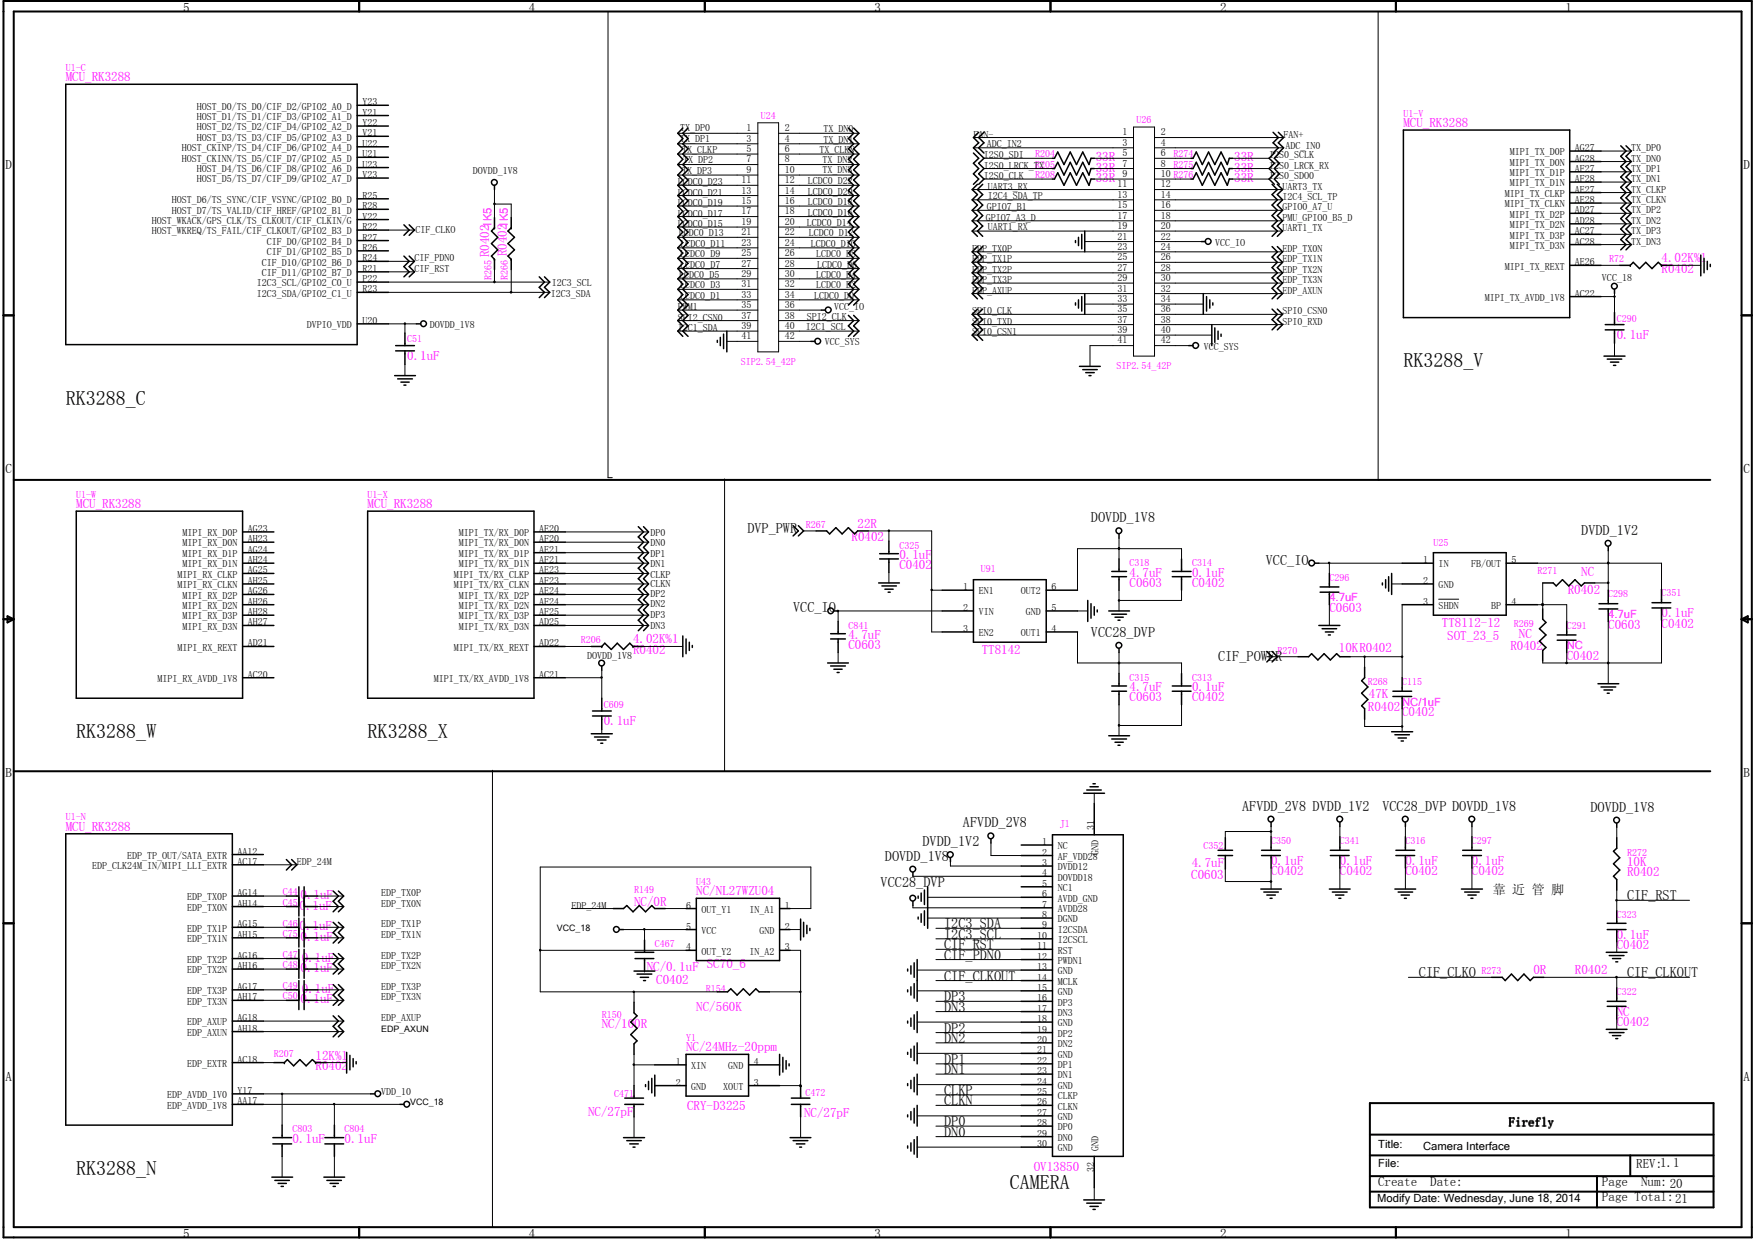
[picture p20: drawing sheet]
<svg xmlns="http://www.w3.org/2000/svg" width="297mm" height="210mm" viewBox="0 0 297 210" stroke-linecap="round" stroke-linejoin="round" font-family="sans-serif">
<defs><g id="words">
<g font-size="3.4">
<text x="237.5" y="62.2">RK3288_V</text>
<text x="11.1" y="68.5">RK3288_C</text>
<text x="12.9" y="124.9">RK3288_W</text>
<text x="62.2" y="124.9">RK3288_X</text>
<text x="12.9" y="198.9">RK3288_N</text>
<text x="170.9" y="201.2">CAMERA</text>
</g>
<g font-size="2.4">
<text x="184.7" y="88.4">DOVDD_1V8</text>
<text x="126.5" y="90.2">DVP_PWR</text>
<text x="214.2" y="95.7">VCC_IO</text>
<text x="267.6" y="90.6">DVDD_1V2</text>
<text x="134.2" y="103.6">VCC_IO</text>
<text x="184.7" y="107.8">VCC28_DVP</text>
<text x="206.2" y="111.9">CIF_POWER</text>
<text x="210.2" y="137.2">AFVDD_2V8 DVDD_1V2</text>
<text x="234" y="137.2">VCC28_DVP DOVDD_1V8</text>
<text x="269.2" y="137.4">DOVDD_1V8</text>
<text x="156.1" y="143.2">DVDD_1V2</text>
<text x="163" y="140">AFVDD_2V8</text>
<text x="149.8" y="145.7">DOVDD_1V8</text>
<text x="149.1" y="150.1">VCC28_DVP</text>
<text x="275.4" y="152.4">CIF_RST</text>
<text x="159.8" y="157.1">I2C3_SDA</text>
<text x="159.8" y="158.9">I2C3_SCL</text>
<text x="159.8" y="160.7">CIF_RST</text>
<text x="159.8" y="166">CIF_CLKOUT</text>
<text x="159.8" y="162.4">CIF_PDN0</text>
<text x="240.2" y="165.4">CIF_CLKO</text>
<text x="275.4" y="165.4">CIF_CLKOUT</text>
<text x="159.8" y="171.2">DN3</text>
<text x="159.8" y="169.5">DP3</text>
<text x="159.8" y="176.5">DN2</text>
<text x="159.8" y="174.8">DP2</text>
<text x="159.8" y="181.8">DN1</text>
<text x="159.8" y="180.1">DP1</text>
<text x="159.8" y="185.3">CLKP</text>
<text x="159.8" y="190.6">DP0</text>
<text x="159.8" y="187.1">CLKN</text>
<text x="159.8" y="192.4">DN0</text>
</g>
<g font-size="2.2">
<text x="31" y="2">5</text>
<text x="89.5" y="2">4</text>
<text x="148" y="2">3</text>
<text x="206.5" y="2">2</text>
<text x="265" y="2">1</text>
<text x=".9" y="28.6">D</text>
<text x="295.1" y="28.6">D</text>
<text x=".9" y="80.1">C</text>
<text x="295.1" y="80.1">C</text>
<text x=".9" y="131.5">B</text>
<text x="295.1" y="131.5">B</text>
<text x="252.6" y="151.3">靠 近 管 脚</text>
<text x=".9" y="182.9">A</text>
<text x="295.1" y="182.9">A</text>
<text x="255.4" y="190.6">Firefly</text>
<text x="276.9" y="197.7">REV:1.1</text>
<text x="233.3" y="200.8">Create</text>
<text x="242.1" y="200.8">Date:</text>
<text x="271.1" y="203.3">Page Total:21</text>
<text x="271.1" y="200.8">Page</text>
<text x="277.7" y="200.8">Num: 20</text>
<text x="31" y="209.5">5</text>
<text x="89.5" y="209.5">4</text>
<text x="148" y="209.5">3</text>
<text x="206.5" y="209.5">2</text>
<text x="265" y="209.5">1</text>
</g>
<g font-size="2.2" fill="#f0f">
<text x="11.1" y="13.8">MCU_RK3288</text>
<text x="237.5" y="21.5">MCU_RK3288</text>
<text x="185.5" y="27.3">33R</text>
<text x="185.5" y="29">33R</text>
<text x="208.9" y="27.3">33R</text>
<text x="208.9" y="29">33R</text>
<text x="185.5" y="30.8">33R</text>
<text x="208.9" y="30.8">33R</text>
<text x="82.8" y="43.5" transform="rotate(-90 82.8 43.5)">R0402</text>
<text x="85.8" y="43.3" transform="rotate(-90 85.8 43.3)">R0402</text>
<text x="281.2" y="46.2">R0402</text>
<text x="281.2" y="44.4">4.02K%1</text>
<text x="273.6" y="57.4">0.1uF</text>
<text x="68.9" y="61">0.1uF</text>
<text x="12.9" y="86">MCU_RK3288</text>
<text x="62.2" y="86">MCU_RK3288</text>
<text x="145.2" y="89.3">22R</text>
<text x="144.1" y="91.6">R0402</text>
<text x="152.2" y="94.6">0.1uF</text>
<text x="152.2" y="96.4">C0402</text>
<text x="191.2" y="99.4">C0603</text>
<text x="191.2" y="97.6">4.7uF</text>
<text x="201.8" y="99.4">C0402</text>
<text x="201.8" y="97.6">0.1uF</text>
<text x="265.3" y="100.6">R0402</text>
<text x="267.6" y="97.5">NC</text>
<text x="225" y="103.6">C0603</text>
<text x="244" y="106.2">TT8112-12</text>
<text x="257.1" y="108">NC</text>
<text x="272.2" y="106.4">C0603</text>
<text x="281.2" y="106.3">C0402</text>
<text x="281.2" y="104.5">0.1uF</text>
<text x="107.1" y="110.7">R0402</text>
<text x="107.1" y="108.9">4.02K%1</text>
<text x="143.6" y="109.9">C0603</text>
<text x="143.6" y="108.2">4.7uF</text>
<text x="166.2" y="110.7">TT8142</text>
<text x="226.6" y="110.4">10KR0402</text>
<text x="244.9" y="108.4">SOT_23_5</text>
<text x="255.6" y="110.1">R0402</text>
<text x="265.2" y="111.7">C0402</text>
<text x="191.2" y="118.7">C0603</text>
<text x="191.2" y="117">4.7uF</text>
<text x="201.8" y="118.7">C0402</text>
<text x="201.8" y="117">0.1uF</text>
<text x="231.7" y="118.2">47K</text>
<text x="102.2" y="122.8">0.1uF</text>
<text x="231.5" y="120.4">R0402</text>
<text x="237.3" y="121.2">C0402</text>
<text x="11.1" y="140.6">MCU_RK3288</text>
<text x="201.6" y="148.7">C0603</text>
<text x="201.7" y="146.7">4.7uF</text>
<text x="215.1" y="148.2">C0402</text>
<text x="215.1" y="146.4">0.1uF</text>
<text x="226.8" y="148.2">C0402</text>
<text x="226.8" y="146.4">0.1uF</text>
<text x="237.9" y="148.2">C0402</text>
<text x="237.9" y="146.4">0.1uF</text>
<text x="249.1" y="148.2">C0402</text>
<text x="249.1" y="146.4">0.1uF</text>
<text x="275.4" y="148.3">R0402</text>
<text x="275.4" y="146.6">10K</text>
<text x="50.7" y="154">0.1uF</text>
<text x="50.9" y="152.2">0.1uF</text>
<text x="107.3" y="153.4">NC/0R</text>
<text x="117.9" y="151.5">NC/NL27WZU04</text>
<text x="50.7" y="157.5">0.1uF</text>
<text x="50.9" y="159.3">0.1uF</text>
<text x="273.6" y="160.7">C0402</text>
<text x="273.6" y="158.9">0.1uF</text>
<text x="50.9" y="164.5">0.1uF</text>
<text x="51.1" y="162.8">0.1uF</text>
<text x="109.5" y="164.3">NC/0.1uF SC70_6</text>
<text x="111.1" y="166.6">C0402</text>
<text x="259.5" y="164.9">0R</text>
<text x="266.6" y="164.9">R0402</text>
<text x="50.9" y="169.8">0.1uF</text>
<text x="51.1" y="168.1">0.1uF</text>
<text x="117.9" y="171.1">NC/560K</text>
<text x="273.6" y="173.7">C0402</text>
<text x="273.6" y="172">NC</text>
<text x="53.4" y="179.4">12K%1</text>
<text x="101.9" y="174.1">NC/100R</text>
<text x="116.1" y="178">NC/24MHz-20ppm</text>
<text x="53.4" y="181.1">R0402</text>
<text x="99.5" y="188.9">NC/27pF</text>
<text x="116.3" y="187.9">CRY-D3225</text>
<text x="136.1" y="189">NC/27pF</text>
<text x="49.5" y="193.5">0.1uF</text>
<text x="58.3" y="193.5">0.1uF</text>
<text x="175" y="198.2">OV13850</text>
</g>
<g font-size="1.9" fill="#f0f">
<text x="83.2" y="38.6" transform="rotate(-90 83.2 38.6)">1K5</text>
<text x="86" y="38.6" transform="rotate(-90 86 38.6)">1K5</text>
<text x="225" y="101.8">4.7uF</text>
<text x="272.2" y="104.6">4.7uF</text>
<text x="265.2" y="109.9">NC</text>
<text x="237.3" y="119.5">NC/1uF</text>
</g>
<g font-size="1.9">
<text x="233.3" y="197.5">File:</text>
<text x="233.3" y="194.4">Title:</text>
<text x="240.9" y="194.7">Camera Interface</text>
<text x="233.1" y="203.5">Modify Date: Wednesday, June 18, 2014</text>
</g>
<g font-size="1.7" fill="#f0f">
<text x="11.1" y="12">U1-C</text>
<text x="128.8" y="20.1">U24</text>
<text x="192.4" y="20.8">U26</text>
<text x="237.5" y="19.7">U1-V</text>
<text x="175.2" y="26.6">R204</text>
<text x="175.2" y="28.4">R205</text>
<text x="198.6" y="26.6">R274</text>
<text x="198.6" y="28.4">R275</text>
<text x="175.2" y="30.1">R208</text>
<text x="83.2" y="47.4" transform="rotate(-90 83.2 47.4)">R265</text>
<text x="86" y="47.4" transform="rotate(-90 86 47.4)">R266</text>
<text x="272.4" y="44.4">R72</text>
<text x="68.9" y="58">C51</text>
<text x="273.6" y="54.4">C290</text>
<text x="125.4" y="61.7">SIP2.54_42P</text>
<text x="189" y="62.4">SIP2.54_42P</text>
<text x="12.9" y="84.2">U1-W</text>
<text x="62.2" y="84.2">U1-X</text>
<text x="136.4" y="89.3">R267</text>
<text x="152.2" y="92.9">C325</text>
<text x="191.2" y="95.8">C318</text>
<text x="201.8" y="95.8">C314</text>
<text x="242.6" y="92.5">U25</text>
<text x="166" y="96.9">U91</text>
<text x="225" y="98.3">C296</text>
<text x="260.2" y="97.2">R271</text>
<text x="272.2" y="101.1">C298</text>
<text x="281.2" y="101">C351</text>
<text x="143.6" y="106.4">C841</text>
<text x="256.2" y="106.1">R269</text>
<text x="265.2" y="106.4">C291</text>
<text x="98.3" y="108.9">R206</text>
<text x="216.2" y="110.7">R270</text>
<text x="102.2" y="119.8">C609</text>
<text x="191.2" y="115.2">C315</text>
<text x="201.8" y="115.2">C313</text>
<text x="231.5" y="115.9">R268</text>
<text x="237.3" y="115.9">C115</text>
<text x="11.1" y="138.9">U1-N</text>
<text x="179.4" y="140">J1</text>
<text x="203.7" y="143.7">C352</text>
<text x="215.1" y="142.9">C350</text>
<text x="226.8" y="142.9">C341</text>
<text x="237.9" y="142.9">C316</text>
<text x="249.1" y="142.9">C297</text>
<text x="117.9" y="149.8">U43</text>
<text x="275.4" y="144.8">R272</text>
<text x="47.9" y="151.6">C44</text>
<text x="47.9" y="153.3">C45</text>
<text x="107.3" y="151.2">R149</text>
<text x="273.6" y="155.4">C323</text>
<text x="47.9" y="156.8">C46</text>
<text x="47.9" y="158.6">C75</text>
<text x="110.8" y="160.3">C467</text>
<text x="47.9" y="162.1">C47</text>
<text x="47.9" y="163.9">C48</text>
<text x="47.9" y="167.4">C49</text>
<text x="119.5" y="167.9">R154</text>
<text x="250.7" y="164.9">R273</text>
<text x="47.9" y="169.2">C50</text>
<text x="101.9" y="172.3">R150</text>
<text x="273.6" y="168.4">C322</text>
<text x="46.4" y="179">R207</text>
<text x="116.1" y="176.2">Y1</text>
<text x="104" y="185.7">C471</text>
<text x="136.4" y="185.6">C472</text>
<text x="49.5" y="191.7">C803</text>
<text x="58.3" y="191.7">C804</text>
</g>
<g font-size="1.7">
<text x="61.3" y="17.8">Y23</text>
<text x="33.3" y="20.3">HOST_D1/TS_D1/CIF_D3/GPIO2_A1_D</text>
<text x="33.3" y="22.1">HOST_D2/TS_D2/CIF_D4/GPIO2_A2_D</text>
<text x="33.3" y="23.8">HOST_D3/TS_D3/CIF_D5/GPIO2_A3_D</text>
<text x="33.3" y="18.5">HOST_D0/TS_D0/CIF_D2/GPIO2_A0_D</text>
<text x="61.3" y="19.6">Y21</text>
<text x="61.3" y="21.3">Y22</text>
<text x="61.3" y="23.1">V21</text>
<text x="115.1" y="22.2">TX_DP0</text>
<text x="115.1" y="24">TX_DP1</text>
<text x="126.4" y="22.2">1</text>
<text x="126.4" y="24">3</text>
<text x="132.8" y="22.2">2</text>
<text x="132.8" y="24">4</text>
<text x="139.4" y="22.4">TX_DN0</text>
<text x="164.8" y="23.3">FAN-</text>
<text x="190" y="22.9">1</text>
<text x="196.5" y="22.9">2</text>
<text x="217.3" y="23.3">FAN+</text>
<text x="30.8" y="25.6">HOST_CKINP/TS_D4/CIF_D6/GPIO2_A4_D</text>
<text x="30.8" y="27.3">HOST_CKINN/TS_D5/CIF_D7/GPIO2_A5_D</text>
<text x="33.3" y="29.1">HOST_D4/TS_D6/CIF_D8/GPIO2_A6_D</text>
<text x="61.3" y="24.8">U22</text>
<text x="61.3" y="26.6">U21</text>
<text x="61.3" y="28.4">U23</text>
<text x="80" y="29.4">DOVDD_1V8</text>
<text x="115.4" y="29.4">TX_DP3</text>
<text x="115.5" y="25.9">TX_CLKP</text>
<text x="115.6" y="27.6">TX_DP2</text>
<text x="126.4" y="25.7">5</text>
<text x="126.4" y="27.5">7</text>
<text x="126.4" y="29.3">9</text>
<text x="132.8" y="25.7">6</text>
<text x="132.8" y="27.5">8</text>
<text x="132.8" y="29.3">10</text>
<text x="138.7" y="25.9">TX_CLKN</text>
<text x="139.2" y="27.6">TX_DN2</text>
<text x="139.2" y="29.3">TX_DN3</text>
<text x="139.4" y="24.2">TX_DN1</text>
<text x="166.5" y="28.5">I2S0_LRCK_TX</text>
<text x="166.5" y="26.8">I2S0_SDI</text>
<text x="167" y="24.8">ADC_IN2</text>
<text x="190" y="24.7">3</text>
<text x="190" y="26.5">5</text>
<text x="190" y="28.2">7</text>
<text x="190" y="30">9</text>
<text x="196.5" y="24.7">4</text>
<text x="196.5" y="26.5">6</text>
<text x="196.5" y="28.2">8</text>
<text x="196.5" y="30">10 R276</text>
<text x="214.8" y="28.5">I2S0_LRCK_RX</text>
<text x="214.8" y="26.8">I2S0_SCLK</text>
<text x="217.6" y="25.2">ADC_IN0</text>
<text x="255.5" y="28.1">MIPI_TX_D0N</text>
<text x="255.5" y="26.3">MIPI_TX_D0P</text>
<text x="255.5" y="29.8">MIPI_TX_D1P</text>
<text x="266.6" y="27.3">AG28</text>
<text x="266.6" y="25.6">AG27</text>
<text x="266.6" y="29.1">AF27</text>
<text x="276.1" y="25.6">TX_DP0</text>
<text x="276.1" y="27.3">TX_DN0</text>
<text x="276.1" y="29.1">TX_DP1</text>
<text x="29.1" y="34.4">HOST_D6/TS_SYNC/CIF_VSYNC/GPIO2_B0_D</text>
<text x="33.3" y="30.9">HOST_D5/TS_D7/CIF_D9/GPIO2_A7_D</text>
<text x="61.3" y="30.1">V23</text>
<text x="61.3" y="33.7">R25</text>
<text x="61.3" y="35.4">R28</text>
<text x="114.7" y="34.9">LCDC0_D19</text>
<text x="114.7" y="33.1">LCDC0_D21</text>
<text x="114.7" y="31.4">LCDC0_D23</text>
<text x="125.5" y="31">11</text>
<text x="125.5" y="32.8">13</text>
<text x="125.5" y="34.5">15</text>
<text x="132.8" y="31">12</text>
<text x="132.8" y="32.8">14</text>
<text x="132.8" y="34.5">16</text>
<text x="136.7" y="34.7">LCDC0_D18</text>
<text x="136.7" y="32.9">LCDC0_D20</text>
<text x="136.7" y="31.2">LCDC0_D22</text>
<text x="166.5" y="30.3">I2S0_CLK</text>
<text x="167" y="35.6">GPIO7_B1</text>
<text x="167.2" y="32.1">UART3_RX</text>
<text x="167.2" y="33.7">I2C4_SDA_TP</text>
<text x="189.1" y="31.7">11</text>
<text x="189.1" y="33.5">13</text>
<text x="189.1" y="35.3">15</text>
<text x="196.5" y="31.7">12</text>
<text x="196.5" y="33.5">14</text>
<text x="196.5" y="35.3">16</text>
<text x="214.8" y="30.3">I2S0_SDO0</text>
<text x="217.1" y="32.1">UART3_TX</text>
<text x="217.1" y="33.8">I2C4_SCL_TP</text>
<text x="217.1" y="35.6">GPIO0_A7_U</text>
<text x="254.7" y="35.1">MIPI_TX_CLKN</text>
<text x="254.7" y="33.3">MIPI_TX_CLKP</text>
<text x="255.5" y="31.5">MIPI_TX_D1N</text>
<text x="266.6" y="30.8">AF28</text>
<text x="266.6" y="34.4">AE28</text>
<text x="266.6" y="32.6">AE27</text>
<text x="276.1" y="30.8">TX_DN1</text>
<text x="276.1" y="32.6">TX_CLKP</text>
<text x="276.1" y="34.4">TX_CLKN</text>
<text x="25.7" y="39.7">HOST_WKREQ/TS_FAIL/CIF_CLKOUT/GPIO2_B3_D</text>
<text x="25.7" y="37.9">HOST_WKACK/GPS_CLK/TS_CLKOUT/CIF_CLKIN/G</text>
<text x="29.1" y="36.2">HOST_D7/TS_VALID/CIF_HREF/GPIO2_B1_D</text>
<text x="45.2" y="41.4">CIF_D0/GPIO2_B4_D</text>
<text x="61.3" y="38.9">R22</text>
<text x="61.3" y="37.2">V22</text>
<text x="61.3" y="40.7">R27</text>
<text x="70.3" y="39.5">CIF_CLKO</text>
<text x="114.7" y="38.4">LCDC0_D15</text>
<text x="114.7" y="36.7">LCDC0_D17</text>
<text x="114.9" y="40">LCDC0_D13</text>
<text x="115.2" y="41.7">LCDC0_D11</text>
<text x="125.5" y="36.3">17</text>
<text x="125.5" y="38.1">19</text>
<text x="125.5" y="39.8">21</text>
<text x="125.5" y="41.6">23</text>
<text x="132.8" y="36.3">18</text>
<text x="132.8" y="38.1">20</text>
<text x="132.8" y="39.8">22</text>
<text x="132.8" y="41.6">24</text>
<text x="136.6" y="38.3">LCDC0_D14</text>
<text x="136.7" y="36.5">LCDC0_D16</text>
<text x="136.9" y="40">LCDC0_D12</text>
<text x="137.2" y="41.7">LCDC0_D10</text>
<text x="166.9" y="37.4">GPIO7_A3_D</text>
<text x="167.2" y="38.9">UART1_RX</text>
<text x="189.1" y="37">17</text>
<text x="189.1" y="38.8">19</text>
<text x="189.1" y="40.6">21</text>
<text x="196.5" y="37">18</text>
<text x="196.5" y="38.8">20</text>
<text x="196.5" y="40.6">22</text>
<text x="205.7" y="41.6">VCC_IO</text>
<text x="217.1" y="37.4">PMU_GPIO0_B5_D</text>
<text x="217.1" y="39.1">UART1_TX</text>
<text x="255.5" y="38.6">MIPI_TX_D2N</text>
<text x="255.5" y="36.8">MIPI_TX_D2P</text>
<text x="255.5" y="40.4">MIPI_TX_D3P</text>
<text x="266.6" y="37.9">AD28</text>
<text x="266.6" y="36.1">AD27</text>
<text x="266.6" y="41.4">AC28</text>
<text x="266.6" y="39.7">AC27</text>
<text x="276.1" y="36.1">TX_DP2</text>
<text x="276.1" y="37.9">TX_DN2</text>
<text x="276.1" y="39.7">TX_DP3</text>
<text x="276.1" y="41.4">TX_DN3</text>
<text x="44.3" y="46.7">CIF_D11/GPIO2_B7_D</text>
<text x="44.3" y="45">CIF_D10/GPIO2_B6_D</text>
<text x="45.2" y="43.2">CIF_D1/GPIO2_B5_D</text>
<text x="61.3" y="42.5">R26</text>
<text x="61.3" y="47.8">P22</text>
<text x="61.3" y="46">R21</text>
<text x="61.3" y="44.2">R24</text>
<text x="70.1" y="46">CIF_RST</text>
<text x="70.1" y="44.2">CIF_PDN0</text>
<text x="115" y="47">LCDC0_D5</text>
<text x="115.1" y="45.3">LCDC0_D7</text>
<text x="115.1" y="43.5">LCDC0_D9</text>
<text x="125.5" y="43.3">25</text>
<text x="125.5" y="45.1">27</text>
<text x="125.5" y="46.9">29</text>
<text x="132.8" y="43.3">26</text>
<text x="132.8" y="45.1">28</text>
<text x="132.8" y="46.9">30</text>
<text x="138.1" y="47">LCDC0_D4</text>
<text x="138.1" y="43.5">LCDC0_D8</text>
<text x="138.3" y="45.3">LCDC0_D6</text>
<text x="164.5" y="42.6">EDP_TX0P</text>
<text x="164.5" y="44.4">EDP_TX1P</text>
<text x="164.5" y="46.2">EDP_TX2P</text>
<text x="164.5" y="47.9">EDP_TX3P</text>
<text x="189.1" y="42.3">23</text>
<text x="189.1" y="44">25</text>
<text x="189.1" y="45.8">27</text>
<text x="189.1" y="47.6">29</text>
<text x="196.5" y="42.3">24</text>
<text x="196.5" y="44">26</text>
<text x="196.5" y="45.8">28</text>
<text x="196.5" y="47.6">30</text>
<text x="217.1" y="42.6">EDP_TX0N</text>
<text x="217.1" y="44.4">EDP_TX1N</text>
<text x="217.1" y="46.2">EDP_TX2N</text>
<text x="217.1" y="47.9">EDP_TX3N</text>
<text x="254.7" y="45.6">MIPI_TX_REXT</text>
<text x="255.5" y="42.1">MIPI_TX_D3N</text>
<text x="266.6" y="44.9">AE26</text>
<text x="271.1" y="47.6">VCC_18</text>
<text x="43.5" y="50.2">I2C3_SDA/GPIO2_C1_U</text>
<text x="43.5" y="48.5">I2C3_SCL/GPIO2_C0_U</text>
<text x="61.3" y="49.5">R23</text>
<text x="93.2" y="50.2">I2C3_SDA</text>
<text x="93.4" y="48.5">I2C3_SCL</text>
<text x="114.7" y="52.5">PWM1</text>
<text x="115.1" y="48.8">LCDC0_D3</text>
<text x="115.1" y="50.6">LCDC0_D1</text>
<text x="125.5" y="48.6">31</text>
<text x="125.5" y="50.4">33</text>
<text x="125.5" y="52.2">35</text>
<text x="125.5" y="53.9">37</text>
<text x="132.8" y="48.6">32</text>
<text x="132.8" y="50.4">34</text>
<text x="132.8" y="52.2">36</text>
<text x="132.8" y="53.9">38</text>
<text x="137.8" y="50.6">LCDC0_D0</text>
<text x="138.1" y="48.8">LCDC0_D2</text>
<text x="141.2" y="52.5">VCC_IO</text>
<text x="164.5" y="49.7">EDP_AXUP</text>
<text x="164.5" y="53.2">SPI0_CLK</text>
<text x="189.1" y="49.4">31</text>
<text x="189.1" y="51.1">33</text>
<text x="189.1" y="52.9">35</text>
<text x="196.5" y="49.4">32</text>
<text x="196.5" y="51.1">34</text>
<text x="196.5" y="52.9">36</text>
<text x="217.1" y="49.7">EDP_AXUN</text>
<text x="217.1" y="53.2">SPI0_CSN0</text>
<text x="251.3" y="50.9">MIPI_TX_AVDD_1V8</text>
<text x="266.6" y="50.2">AC22</text>
<text x="51.9" y="55.5">DVPIO_VDD</text>
<text x="61.3" y="54.8">U20</text>
<text x="72.7" y="55.5">DOVDD_1V8</text>
<text x="114.7" y="54.3">SPI2_CSN0</text>
<text x="114.7" y="56">I2C1_SDA</text>
<text x="125.5" y="55.7">39</text>
<text x="125.5" y="57.4">41</text>
<text x="132.8" y="55.7">40</text>
<text x="132.8" y="57.4">42</text>
<text x="136.4" y="55.8">I2C1_SCL</text>
<text x="136.6" y="54.1">SPI2_CLK</text>
<text x="139.6" y="58.3">VCC_SYS</text>
<text x="164.5" y="54.9">SPI0_TXD</text>
<text x="164.5" y="56.7">SPI0_CSN1</text>
<text x="189.1" y="54.7">37</text>
<text x="189.1" y="56.4">39</text>
<text x="189.1" y="58.1">41</text>
<text x="196.5" y="54.7">38</text>
<text x="196.5" y="56.4">40</text>
<text x="196.5" y="58.1">42</text>
<text x="203.7" y="59.2">VCC_SYS</text>
<text x="217.1" y="54.9">SPI0_RXD</text>
<text x="30.9" y="92.5">MIPI_RX_D0N</text>
<text x="30.9" y="90.8">MIPI_RX_D0P</text>
<text x="30.9" y="94.3">MIPI_RX_D1P</text>
<text x="41.9" y="91.8">AH23</text>
<text x="41.9" y="90">AG23</text>
<text x="41.9" y="95.3">AH24</text>
<text x="41.9" y="93.6">AG24</text>
<text x="77.7" y="92.5">MIPI_TX/RX_D0N</text>
<text x="77.7" y="90.8">MIPI_TX/RX_D0P</text>
<text x="77.7" y="94.3">MIPI_TX/RX_D1P</text>
<text x="91.3" y="91.8">AF20</text>
<text x="91.3" y="90">AE20</text>
<text x="91.3" y="95.3">AF21</text>
<text x="91.3" y="93.6">AE21</text>
<text x="110.1" y="90.7">DP0</text>
<text x="110.1" y="92.5">DN0</text>
<text x="110.1" y="94.3">DP1</text>
<text x="240.9" y="95.3">1</text>
<text x="255.8" y="95.3">5</text>
<text x="30.1" y="99.6">MIPI_RX_CLKN</text>
<text x="30.1" y="97.8">MIPI_RX_CLKP</text>
<text x="30.9" y="96.1">MIPI_RX_D1N</text>
<text x="30.9" y="101.3">MIPI_RX_D2P</text>
<text x="41.9" y="98.8">AH25</text>
<text x="41.9" y="97.1">AG25</text>
<text x="41.9" y="100.6">AG26</text>
<text x="76.8" y="99.6">MIPI_TX/RX_CLKN</text>
<text x="76.8" y="97.8">MIPI_TX/RX_CLKP</text>
<text x="77.7" y="96.1">MIPI_TX/RX_D1N</text>
<text x="77.7" y="101.3">MIPI_TX/RX_D2P</text>
<text x="91.3" y="98.8">AF23</text>
<text x="91.3" y="97.1">AE23</text>
<text x="91.3" y="100.6">AE24</text>
<text x="110.1" y="96.1">DN1</text>
<text x="110.1" y="97.8">CLKP</text>
<text x="110.1" y="99.4">CLKN</text>
<text x="110.1" y="101.1">DP2</text>
<text x="163" y="99.9">1</text>
<text x="165.6" y="100.6">EN1</text>
<text x="172.8" y="100.6">OUT2</text>
<text x="178" y="99.9">6</text>
<text x="240.9" y="98.8">2</text>
<text x="243.5" y="96.1">IN</text>
<text x="243.5" y="99.6">GND</text>
<text x="249" y="96.1">FB/OUT</text>
<text x="30.9" y="103.1">MIPI_RX_D2N</text>
<text x="30.9" y="106.6">MIPI_RX_D3N</text>
<text x="30.9" y="104.9">MIPI_RX_D3P</text>
<text x="41.9" y="102.4">AH26</text>
<text x="41.9" y="105.9">AH27</text>
<text x="41.9" y="104.1">AH28</text>
<text x="77.7" y="103.1">MIPI_TX/RX_D2N</text>
<text x="77.7" y="106.6">MIPI_TX/RX_D3N</text>
<text x="77.7" y="104.9">MIPI_TX/RX_D3P</text>
<text x="91.3" y="102.4">AF24</text>
<text x="91.3" y="105.9">AD25</text>
<text x="91.3" y="104.1">AF25</text>
<text x="110.1" y="102.7">DN2</text>
<text x="110.1" y="104.6">DP3</text>
<text x="110.1" y="106.4">DN3</text>
<text x="163" y="103.4">2</text>
<text x="163" y="107">3</text>
<text x="165.6" y="104.1">VIN</text>
<text x="165.6" y="107.7">EN2</text>
<text x="172.8" y="107.7">OUT1</text>
<text x="173.6" y="104.1">GND</text>
<text x="178" y="107">4</text>
<text x="178" y="103.4">5</text>
<text x="240.9" y="102.4">3</text>
<text x="243.5" y="103.1">SHDN</text>
<text x="252.4" y="103.1">BP</text>
<text x="255.8" y="102.4">4</text>
<text x="30.1" y="110.2">MIPI_RX_REXT</text>
<text x="41.9" y="109.4">AD21</text>
<text x="76.8" y="110.2">MIPI_TX/RX_REXT</text>
<text x="91.3" y="109.4">AD22</text>
<text x="99.4" y="111.5">DOVDD_1V8</text>
<text x="26.7" y="115.4">MIPI_RX_AVDD_1V8</text>
<text x="41.9" y="114.7">AC20</text>
<text x="73.4" y="115.4">MIPI_TX/RX_AVDD_1V8</text>
<text x="91.3" y="114.7">AC21</text>
<text x="176.4" y="143">1</text>
<text x="179" y="143.8">NC</text>
<text x="185.2" y="140.4" transform="rotate(-90 185.2 140.4)">31</text>
<text x="15.6" y="147.1">EDP_CLK24M_IN/MIPI_LLI_EXTR</text>
<text x="21.5" y="145.4">EDP_TP_OUT/SATA_EXTR</text>
<text x="40.2" y="144.7">AA12</text>
<text x="40.2" y="146.4">AC17</text>
<text x="50.2" y="146.4">EDP_24M</text>
<text x="176.4" y="144.8">2</text>
<text x="176.4" y="146.6">3</text>
<text x="176.4" y="148.3">4</text>
<text x="179" y="145.5">AF_VDD28</text>
<text x="179" y="147.3">DVDD12</text>
<text x="179" y="149.1">DOVDD18</text>
<text x="185.9" y="144.7" transform="rotate(-90 185.9 144.7)">GND</text>
<text x="31.7" y="154.2">EDP_TX0N</text>
<text x="31.7" y="152.4">EDP_TX0P</text>
<text x="40.2" y="153.5">AH14</text>
<text x="40.2" y="151.7">AG14</text>
<text x="64.5" y="151.7">EDP_TX0P</text>
<text x="64.5" y="153.5">EDP_TX0N</text>
<text x="96.7" y="153.8">EDP_24M</text>
<text x="116.2" y="153.8">6</text>
<text x="118.7" y="154.5">OUT_Y1</text>
<text x="126.9" y="154.5">IN_A1</text>
<text x="132.8" y="153.8">1</text>
<text x="176.4" y="150.1">5</text>
<text x="176.4" y="151.9">6</text>
<text x="176.4" y="153.7">7</text>
<text x="176.4" y="155.4">8</text>
<text x="179" y="150.8">NC1</text>
<text x="179" y="152.6">AVDD_GND</text>
<text x="179" y="154.4">AVDD28</text>
<text x="31.7" y="159.5">EDP_TX1N</text>
<text x="31.7" y="157.7">EDP_TX1P</text>
<text x="40.2" y="158.7">AH15</text>
<text x="40.2" y="157">AG15</text>
<text x="64.5" y="157">EDP_TX1P</text>
<text x="64.5" y="158.7">EDP_TX1N</text>
<text x="116.2" y="160.9">4</text>
<text x="116.2" y="157.4">5</text>
<text x="118.7" y="161.6">OUT_Y2</text>
<text x="118.7" y="158.1">VCC</text>
<text x="126.9" y="161.6">IN_A2</text>
<text x="128.6" y="158.1">GND</text>
<text x="132.8" y="160.9">3</text>
<text x="132.8" y="157.4">2</text>
<text x="175.6" y="158.9">10</text>
<text x="175.6" y="160.7">11</text>
<text x="176.4" y="157.1">9</text>
<text x="179" y="156.1">DGND</text>
<text x="179" y="157.9">I2CSDA</text>
<text x="179" y="159.6">I2CSCL</text>
<text x="179" y="161.4">RST</text>
<text x="31.7" y="164.8">EDP_TX2N</text>
<text x="31.7" y="163">EDP_TX2P</text>
<text x="40.2" y="167.6">AG17</text>
<text x="40.2" y="164">AH16</text>
<text x="40.2" y="162.3">AG16</text>
<text x="64.5" y="162.3">EDP_TX2P</text>
<text x="64.5" y="164">EDP_TX2N</text>
<text x="64.5" y="167.6">EDP_TX3P</text>
<text x="175.6" y="162.4">12</text>
<text x="175.6" y="164.2">13</text>
<text x="175.6" y="166">14</text>
<text x="175.6" y="167.7">15</text>
<text x="179" y="163.2">PWDN1</text>
<text x="179" y="164.9">GND</text>
<text x="179" y="166.7">MCLK</text>
<text x="31.7" y="173.6">EDP_AXUP</text>
<text x="31.7" y="170.1">EDP_TX3N</text>
<text x="31.7" y="168.3">EDP_TX3P</text>
<text x="40.2" y="172.8">AG18</text>
<text x="40.2" y="169.3">AH17</text>
<text x="64.5" y="169.3">EDP_TX3N</text>
<text x="64.5" y="172.8">EDP_AXUP</text>
<text x="175.6" y="169.5">16</text>
<text x="175.6" y="171.2">17</text>
<text x="175.6" y="173">18</text>
<text x="179" y="168.4">GND</text>
<text x="179" y="170.2">DP3</text>
<text x="179" y="172">DN3</text>
<text x="179" y="173.7">GND</text>
<text x="31.7" y="175.3">EDP_AXUN</text>
<text x="40.2" y="174.6">AH18</text>
<text x="40.2" y="179.9">AC18</text>
<text x="175.6" y="174.8">19</text>
<text x="175.6" y="176.5">20</text>
<text x="175.6" y="178.3">21</text>
<text x="179" y="175.5">DP2</text>
<text x="179" y="177.2">DN2</text>
<text x="179" y="179">GND</text>
<text x="28.3" y="185.9">EDP_AVDD_1V0</text>
<text x="31.7" y="180.6">EDP_EXTR</text>
<text x="40.2" y="185.2">Y17</text>
<text x="64.5" y="185.3">VDD_10</text>
<text x="114.4" y="180.3">1</text>
<text x="114.4" y="183.8">2</text>
<text x="117" y="181">XIN</text>
<text x="117" y="184.5">GND</text>
<text x="122.4" y="184.5">XOUT</text>
<text x="123.3" y="181">GND</text>
<text x="127.6" y="183.8">3</text>
<text x="127.6" y="180.3">4</text>
<text x="175.6" y="180.1">22</text>
<text x="175.6" y="181.8">23</text>
<text x="175.6" y="183.6">24</text>
<text x="175.6" y="185.3">25</text>
<text x="179" y="180.8">DP1</text>
<text x="179" y="182.5">DN1</text>
<text x="179" y="184.3">GND</text>
<text x="28.3" y="187.7">EDP_AVDD_1V8</text>
<text x="40.2" y="186.9">AA17</text>
<text x="175.6" y="187.1">26</text>
<text x="175.6" y="188.9">27</text>
<text x="175.6" y="190.6">28</text>
<text x="179" y="186.1">CLKP</text>
<text x="179" y="187.8">CLKN</text>
<text x="179" y="189.6">GND</text>
<text x="179" y="191.3">DP0</text>
<text x="175.6" y="192.4">29</text>
<text x="175.6" y="194.2">30</text>
<text x="179" y="193.1">DN0</text>
<text x="179" y="194.9">GND</text>
<text x="185.9" y="194.9" transform="rotate(-90 185.9 194.9)">GND</text>
<text x="185.2" y="198.3" transform="rotate(-90 185.2 198.3)">32</text>
</g>
<g font-size="1.5">
<text x="94.3" y="157.5">VCC_18</text>
<text x="64.5" y="174.6">EDP_AXUN</text>
<text x="69.4" y="187.1">VCC_18</text>
</g>
</g></defs>
<g fill="none" stroke="#000" stroke-width=".34">
<path d="M.6 .2h295.9v209.3h-295.9zM2.3 1.9h292.5v205.8h-292.5zM60.8 .2v1.7M119.3 .2v1.7M177.8 .2v1.7M236.3 .2v1.7M.6 53.4h1.7M294.8 53.4h1.7M2.3 81.2h287.2M.6 104.8h1.7M1.3 104.3l1 .5-1 .6zM294.8 104.8h1.7"/>
<path d="M294.8 104.8l1-.5v1.1zM2.3 130.6h287.2M.6 156.3h1.7M294.8 156.3h1.7M231.9 192.1h58.1M231.9 186.7h58.1v17.7h-58.1zM231.9 195.6h58.1M231.9 199.1h58.1M270.3 199.1v5.3M275.9 195.6v3.5M60.8 207.7v1.8M119.3 207.7v1.8"/>
<path d="M177.8 207.7v1.8M231.9 201.7h58.1M236.3 207.7v1.8"/>
</g>
<g fill="none" stroke="#000" stroke-width=".17">
<path d="M102.9 1.9v79h.7M233.3 1.9v79.3h.2M65.7 38.9h4.4M83.6 34.4l.2 .1-.1 .2zM83.7 32.1v4.7M83.7 34.5h2.8v2.3M114.7 22.6h13.6M114.7 24.3h13.6M114.7 26.1h13.6M114.7 27.9h13.6M114.7 29.6h13.6M114.7 31.4h13.6"/>
<path d="M114.7 33.1h13.6M114.7 34.9h13.6M114.7 36.7h13.6M114.7 38.4h13.6M128.3 20.8h3.5v38.8h-3.5zM131.8 22.6h13.6M131.8 24.3h13.6M131.8 26.1h13.6M131.8 27.9h13.6M131.8 29.6h13.6M131.8 31.4h13.6M131.8 33.1h13.6"/>
<path d="M131.8 34.9h13.6M131.8 36.7h13.6M131.8 38.4h13.6M164.5 32.1h27.4M164.5 33.8h27.4M164.5 35.6h27.4M164.5 37.4h27.4M164.5 39.1h27.4M164.8 23.3h27.1M164.8 25h27.1M166.5 26.8h11.6M166.5 28.5h11.6"/>
<path d="M166.5 30.3h11.6M185.2 26.8h6.7M185.2 28.5h6.7M185.2 30.3h6.7M191.9 21.5h3.5v38.8h-3.5zM195.4 23.3h21.9M195.4 25h21.9M195.4 26.8h6.2M195.4 28.5h6.2M195.4 30.3h6.2M195.4 32.1h21.7M195.4 33.8h21.7"/>
<path d="M195.4 35.6h21.7M195.4 37.4h21.7M195.4 39.1h21.7M208.6 26.8h6.2M208.6 28.5h6.2M208.6 30.3h6.2M271 25.6h5.1M271 27.3h5.1M271 29.1h5.1M271 30.8h5.1M271 32.6h5.1M271 34.4h5.1"/>
<path d="M271 36.1h5.1M271 37.9h5.1M271 39.7h5.1M65.7 47.8h27.3M65.7 49.5h27.3M65.7 46h4.4M65.7 44.2h4.4M65.7 54.8h4.8M68.4 54.7h.2v.2h-.2zM68.5 54.8v1.6M83.6 47.6l.2 .1-.1 .2zM83.7 45.6v2.2"/>
<path d="M86.4 49.4l.3 .1-.2 .1zM86.5 45.6v3.9M114.7 40.2h13.6M114.7 42h13.6M114.7 43.7h13.6M114.7 45.5h13.6M114.7 47.2h13.6M114.7 49h13.6M114.7 50.8h13.6M114.7 52.5h13.6M114.7 54.3h13.6M114.7 56h13.6"/>
<path d="M123 57.8h5.3M131.8 40.2h13.6M131.8 42h13.6M131.8 43.7h13.6M131.8 45.5h13.6M131.8 47.2h13.6M131.8 49h13.6M131.8 50.8h13.6M131.8 52.5h7.2M131.8 54.3h13.6M131.8 56h13.6M131.8 57.8h5.4"/>
<path d="M164.5 42.6h27.4M164.5 44.4h27.4M164.5 46.2h27.4M164.5 47.9h27.4M164.5 49.7h27.4M164.5 53.2h27.4M164.5 54.9h27.4M164.5 56.7h27.4M183.6 40.9h8.3M183.6 51.5h8.3M191.9 58.5h-7.4v3.5M195.4 40.9h7.9"/>
<path d="M195.4 42.6h21.7M195.4 44.4h21.7M195.4 46.2h21.7M195.4 47.9h21.7M195.4 49.7h21.7M195.4 51.5h8.3M195.4 53.2h21.7M195.4 54.9h21.7M195.4 56.7h9.7M195.4 58.5h5.8M271 44.9h3.1M271 50.2h2.3"/>
<path d="M271 41.4h5.1M273.2 50.1h.1v.2h-.1zM273.3 49.7v3.2M273.3 58.1v2.2M283 44.9h4.9M68.5 61.7v1.9M95.7 90h14.1M95.7 91.8h14.1M95.7 93.6h14.1M95.7 95.3h14.1M95.7 97.1h14.1M95.7 98.8h14.1"/>
<path d="M122.6 81.1v49.5M136 89.9h2.1M146.9 89.9h10.8v17.1h1.8M150.4 89.7h.1v.2h-.1zM150.4 89.9v1.7M150.4 96.9v1.8M157.6 99.8h.2v.1h-.2zM157.7 99.9h1.8M189.3 92.7h.2v.2h-.2zM189.4 92.9h.1M189.4 91.1v3.5M189.4 99.9v3.5"/>
<path d="M200 94.6v-1.7h-17.6v7M200 99.9v1.7h-10.6M223.2 95.3h14.1M224.9 95.2h.1v.2h-.1zM225 95.3v1.8M235.5 98.8h1.8M260.2 95.3h21v4.4M261.1 98.7v4.4M269.9 98.7h2.3M272.1 98.5l.2 .1-.1 .2zM272.1 95.2h.2v.2h-.2zM272.2 95.3h.1"/>
<path d="M272.2 93.2v6.7M95.7 109.4h4.4M95.7 100.6h14.1M95.7 102.4h14.1M95.7 104.1h14.1M95.7 105.9h14.1M95.7 114.7h6.2M101.7 114.6h.2v.2h-.2zM101.9 113.5v4.7M108.9 109.4h6.7M141.7 103.3h.2v.2h-.2zM141.9 103.4h.1"/>
<path d="M141.9 103.4v1.8M141.9 110.4v1.8M141.9 103.4h17.6M182.4 103.4h1.7M182.4 107v5.2h17.6v1.8M189.3 101.5h.2v.2h-.2zM189.3 112.1h.2v.2h-.2zM189.4 112.2h.1M189.4 110.4v3.6M189.4 119.3v5.2M200 119.3v3.5h-10.6M214.4 111.2h5.3"/>
<path d="M225 102.4v3.5M228.5 111.2h8.8M230.9 111.1h.1v.1h-.1zM231 111.2v1.7M237.2 111.1h.2v.1h-.2zM237.3 102.4v12.3M237.3 120v3.9M243.5 101.4h3.4M260.2 102.4h5v2.8M261 102.2h.2v.2h-.2zM261.1 102.4h.1M265 112.1l.3 .1-.2 .2z"/>
<path d="M265.2 110.4v1.8M272.1 112.1h.2v.2h-.2zM272.2 112.2h.1M272.2 105.2v10.5M281.2 105v7.2h-20.1v-.3M83.4 130.4v77.3h.1M101.9 123.5v.7M185.2 134.3v1.7M189.3 122.7l.2 .1-.1 .1zM215.1 139.9v1.7M226.8 139.9v1.7M231 121.8v1.2h6.3"/>
<path d="M237.2 122.9h.2v.2h-.2zM237.9 139.9v1.7M249.1 139.9v1.7M44.6 146.4h5.6M44.6 151.7h3.9M44.6 153.5h3.9M44.6 157h3.9M44.6 158.7h3.9M53.8 151.7h4.4M53.8 153.5h4.4M53.8 157h4.4M53.8 158.7h4.4"/>
<path d="M96.7 153.8h7.1M105.5 157.4h10.6M109 157.2h.1v.2h-.1zM109.1 157.4v1.7M112.6 153.8h3.5M133.7 157.4h1.8M133.7 153.8h3.5v-7h-45.8v21.1h30M154.5 153.3v.4h18.3M154.5 148.3h18.3M157 155.4h15.8M157 151.9h15.8M158.4 157.1h14.4"/>
<path d="M158.4 158.9h14.4M160.9 145.9v.7h11.9M167.7 142.7v2.1h5.1M207.4 147.1v2.1h7.7M215 140.7l.3 .1-.2 .1zM215 149.1l.3 .1-.2 .2zM215.1 146.9v3.6M215.1 140.8h-7.7v1M226.8 146.9v3.6M237.9 146.9v3.6M249.1 146.9v3.6M273.5 152.3h.2v.2h-.2z"/>
<path d="M273.6 140v1.8M273.6 150.7v3.5M273.6 159.4v1.8M273.6 152.4h12.4M44.6 162.3h3.9M44.6 164h3.9M44.6 167.6h3.9M44.6 169.3h3.9M44.6 172.8h13.6M44.6 179.9h1.8M44.6 174.6h13.6M53.8 162.3h4.4"/>
<path d="M53.8 164h4.4M53.8 167.6h4.4M53.8 169.3h4.4M55.2 179.9h3.5M91.3 160.7l.3 .1-.2 .2zM91.4 160.9h24.7M107.2 167.8h.1v.2h-.1zM107.3 167.9v1.8M107.3 178.5v5.3M109.1 164.4h.1M130.2 167.9h5.3M133.7 160.9h1.8v23h.2"/>
<path d="M135.4 167.8h.1v.2h-.1zM155.2 173h17.6M155.2 167.7h17.6M155.2 178.3h17.6M155.2 164.2h17.6M158.4 166h14.4M158.4 171.2h14.4M158.4 160.7h14.4M158.4 162.4h14.4M158.4 169.5h14.4M158.4 176.5h14.4M158.4 174.8h14.4"/>
<path d="M238.4 165.4h14.1M261.3 165.4h24.7M273.5 165.3l.2 .1-.1 .2zM273.6 165.4v1.8M273.6 172.5v1.7M44.6 185.2h18.1M44.6 186.9h23.1M47.7 185.1h.1v.1h-.1zM47.7 185.2v5.3M47.7 195.7v3.6M56.5 186.8h.1v.2h-.1zM56.6 186.9v3.6"/>
<path d="M56.6 195.7v3.6M107.2 180.1h.1v.2h-.1zM107.3 189.1v3.5M107.3 180.3h3.5M110.8 183.8h.1M131.9 180.3h.1M131.9 183.8h3.6M135.4 183.7h.1v.1h-.1zM135.5 183.8h.1M135.5 189.1v3.5M155.2 183.6h17.6M155.2 188.9h17.6"/>
<path d="M155.2 194.2h17.6M158.4 190.6h14.4M158.4 181.8h14.4M158.4 180.1h14.4M158.4 185.3h14.4M158.4 192.4h14.4M158.4 187.1h14.4M185.2 201v2.1"/>
</g>
<g fill="none" stroke="#000" stroke-width=".25">
<path d="M11.1 14.3h49.3v44h-49.3zM60.4 19.6h5.3M60.4 17.8h5.3M60.4 38.9h5.3M60.4 21.3h5.3M60.4 23.1h5.3M60.4 24.8h5.3M60.4 26.6h5.3M60.4 28.4h5.3M60.4 30.1h5.3M60.4 33.7h5.3M60.4 35.4h5.3"/>
<path d="M60.4 37.2h5.3M68.4 38.1l.9 .8-.9 .9M69.3 38.1l.8 .8-.8 .9M83.7 38.6h.1M83.7 38.6l-.5 .5 1 1.1-1 1 1 1.1-1 1 .5 .6M83.7 31.4v.7M83.7 36.8v1.8M86.5 38.6h.1M86.5 38.6l-.5 .5 1.1 1.1-1.1 1 1.1 1.1-1.1 1 .5 .6M86.5 36.8v1.8M115.6 21.7l-.9 .9 .9 .9-.9 .8 .9 .9-.9 .9 .9 .9-.9 .9 .9 .8-.9 .9 .9 .9-.9 .9 .9 .9-.9 .8 .9 .9-.9 .9 .9 .9-.9 .9 .9 .8-.9 .9 .9 .9-.9 .9 .9 .9-.9 .9 .9 .8-.9 .9 .9 .9-.9 .9 .9 .9-.9 .8 .9 .9-.9 .9 .9 .9-.9 .9 .9 .8-.9 .9 .9 .9-.9 .9 .9 .9-.9 .8 .9 .9M116.5 21.7l-.9 .9 .9 .9-.9 .8 .9 .9-.9 .9 .9 .9-.9 .9 .9 .8-.9 .9 .9 .9-.9 .9 .9 .9-.9 .8 .9 .9-.9 .9 .9 .9-.9 .9 .9 .8-.9 .9 .9 .9-.9 .9 .9 .9-.9 .9 .9 .8-.9 .9 .9 .9-.9 .9 .9 .9-.9 .8 .9 .9-.9 .9 .9 .9-.9 .9 .9 .8-.9 .9 .9 .9-.9 .9 .9 .9-.9 .8 .9 .9"/>
<path d="M143.6 21.7l.9 .9-.9 .9 .9 .8-.9 .9 .9 .9-.9 .9 .9 .9-.9 .8 .9 .9-.9 .9 .9 .9-.9 .9 .9 .8-.9 .9 .9 .9-.9 .9 .9 .9-.9 .8 .9 .9-.9 .9 .9 .9-.9 .9 .9 .9-.9 .8 .9 .9-.9 .9 .9 .9-.9 .9 .9 .8-.9 .9 .9 .9-.9 .9 .9 .9-.9 .8M144.5 21.7l.9 .9-.9 .9 .9 .8-.9 .9 .9 .9-.9 .9 .9 .9-.9 .8 .9 .9-.9 .9 .9 .9-.9 .9 .9 .8-.9 .9 .9 .9-.9 .9 .9 .9-.9 .8 .9 .9-.9 .9 .9 .9-.9 .9 .9 .9-.9 .8 .9 .9-.9 .9 .9 .9-.9 .9 .9 .8-.9 .9 .9 .9-.9 .9 .9 .9-.9 .8M164.8 25.9l.8 .9-.8 .8 .8 .9-.8 .9 .8 .9-.8 .9M165.4 31.2l-.9 .9 .9 .8-.9 .9 .9 .9-.9 .9 .9 .9-.9 .9 .9 .9-.9 .8 .9 .9M165.6 22.4l-.8 .9 .8 .9-.8 .8 1.7 1.8-.9 .8 .9 .9-.9 .9 .9 .9-.9 .9M166.3 31.2l-.9 .9 .9 .8-.9 .9 .9 .9-.9 .9 .9 .9-.9 .9 .9 .9-.9 .8 .9 .9M166.5 22.4l-.9 .9 .9 .9-.9 .8 .9 .9M178.1 26.8h.4l.5-1.1 1.1 2.2 1-2.2 1.1 2.2 1.1-2.2 1 2.2 .4-1.1h.5M178.1 28.5h.4l.5-1 1.1 2.1 1-2.1 1.1 2.1 1.1-2.1 1 2.1 .4-1.1h.5M178.1 30.3h.4l.5-1 1.1 2.1 1-2.1 1.1 2.1 1.1-2.1 1 2.1 .4-1.1h.5M183.1 39.7v2.4M183.6 39.1v3.5"/>
<path d="M201.6 26.8h.3l.6-1.1 1 2.2 1.1-2.2 1 2.2 1.1-2.2 1 2.2 .4-1.1h.5M201.6 28.5h.3l.6-1 1 2.1 1.1-2.1 1 2.1 1.1-2.1 1 2.1 .4-1.1h.5M201.6 30.3h.3l.6-1 1 2.1 1.1-2.1 1 2.1 1.1-2.1 1 2.1 .4-1.1h.5M215.3 31.2l.9 .9-.9 .8 .9 .9-.9 .9 .9 .9-.9 .9 .9 .9-.9 .9 .9 .8-.9 .9M215.5 22.4l.9 .9-.9 .9 .9 .8-.9 .9M215.7 25.9l-.9 .9 .9 .8-.9 .9 .9 .9-.9 .9 .9 .9M216.2 31.2l.9 .9-.9 .8 .9 .9-.9 .9 .9 .9-.9 .9 .9 .9-.9 .9 .9 .8-.9 .9M216.4 22.4l.9 .9-.9 .9 .9 .8-.9 .9M216.5 25.9l-.8 .9 .8 .8-.8 .9 .8 .9-.8 .9 .8 .9M237.5 22h28.2v31.8h-28.2zM265.7 27.3h5.3M265.7 25.6h5.3"/>
<path d="M265.7 30.8h5.3M265.7 29.1h5.3M265.7 34.4h5.3M265.7 32.6h5.3M265.7 37.9h5.3M265.7 36.1h5.3M265.7 39.7h5.3M274.3 24.7l.9 .9-.9 .9 .9 .8-.9 .9 .9 .9-.9 .9 .9 .8-.9 .9 .9 .9-.9 .9 .9 .9-.9 .9 .9 .8-.9 .9 .9 .9-.9 .9 .9 .9-.9 .9 .9 .8-.9 .9M275.2 24.7l.9 .9-.9 .9 .9 .8-.9 .9 .9 .9-.9 .9 .9 .8-.9 .9 .9 .9-.9 .9 .9 .9-.9 .9 .9 .8-.9 .9 .9 .9-.9 .9 .9 .9-.9 .9 .9 .8-.9 .9M60.4 40.7h5.3M60.4 42.5h5.3M60.4 49.5h5.3"/>
<path d="M60.4 47.8h5.3M60.4 54.8h5.3M60.4 46h5.3M60.4 44.2h5.3M67 59.4h3.1M67 58.5h3.1M68.4 43.3l.9 .9-.9 .9 .9 .9-.9 .9M68.5 56.4v2.1M68.5 59.4v2.3M69.3 43.3l.8 .9-.8 .9 .8 .9-.8 .9M70.5 54.8h.7M83.7 43.9h.1"/>
<path d="M83.7 43.9v1.7M86.5 43.9h.1M86.5 43.9v1.7M91.3 46.9l.9 .9-.9 .8 .9 .9-.9 .9M92.2 46.9l.8 .9-.8 .8 .8 .9-.8 .9M121.4 57.6v.4M121.9 57.1v1.4M122.5 56.6v2.4M123 56v3.6M137.2 57.8h.8M139 52.5h.7M143.6 53.4l.9 .9-.9 .9 .9 .8-.9 .9"/>
<path d="M144.5 53.4l.9 .9-.9 .9 .9 .8-.9 .9M165.4 41.7l-.9 .9 .9 .9-.9 .9 .9 .9-.9 .9 .9 .8-.9 .9 .9 .9-.9 .9 .9 .9M165.4 52.3l-.9 .9 .9 .9-.9 .8 .9 .9-.9 .9 .9 .9M166.3 41.7l-.9 .9 .9 .9-.9 .9 .9 .9-.9 .9 .9 .8-.9 .9 .9 .9-.9 .9 .9 .9M166.3 52.3l-.9 .9 .9 .9-.9 .8 .9 .9-.9 .9 .9 .9M182 40.7v.4M182 51.3v.3M182.5 40.2v1.4M182.5 50.8v1.4M183.1 50.2v2.5M183.6 49.7v3.5M201.2 58.5h.7"/>
<path d="M203.3 40.9h.7M203.7 49.7v3.5M204.2 50.2v2.5M204.8 50.8v1.4M205.1 54.9v3.6M205.3 51.3v.3M205.6 55.5v2.5M206.2 56v1.4M206.7 56.6v.3M215.3 41.7l.9 .9-.9 .9 .9 .9-.9 .9 .9 .9-.9 .8 .9 .9-.9 .9 .9 .9-.9 .9M215.3 52.3l.9 .9-.9 .9 .9 .8-.9 .9M216.2 41.7l.9 .9-.9 .9 .9 .9-.9 .9 .9 .9-.9 .8 .9 .9-.9 .9 .9 .9-.9 .9"/>
<path d="M216.2 52.3l.9 .9-.9 .9 .9 .8-.9 .9M265.7 41.4h5.3M265.7 44.9h5.3M265.7 50.2h5.3M271.7 55.8h3.2M271.7 54.9h3.2M273.3 49v.7M273.3 52.9v2M273.3 55.8v2.3M274.1 44.9h1.8M275.9 44.9h.1M275.9 44.9l.5-.5 1.1 1.1 1-1.1 1.1 1.1 1.1-1.1 .5 .5"/>
<path d="M281.2 44.9h.1M281.2 44.9h1.8M287.9 43.2v3.5M288.4 43.7v2.5M289 44.2v1.4M289.5 44.7v.4M66.8 63.6h3.5M67.3 64.1h2.5M67.9 64.7h1.4M68.4 65.2h.3M182.7 62h3.5M183.3 62.6h2.4"/>
<path d="M183.8 63.1h1.4M184.3 63.6h.4M271.5 60.3h3.5M272 60.8h2.5M272.6 61.3h1.4M273.1 61.8h.4M12.9 86.5h28.2v31.7h-28.2zM41.1 91.8h5.3M41.1 90h5.3M41.1 95.3h5.3M41.1 93.6h5.3M41.1 98.8h5.3"/>
<path d="M41.1 97.1h5.3M62.2 86.5h28.2v31.7h-28.2zM90.4 91.8h5.3M90.4 90h5.3M90.4 95.3h5.3M90.4 93.6h5.3M90.4 98.8h5.3M90.4 97.1h5.3M108 89.2l.9 .8-.9 .9 .9 .9-.9 .9 .9 .9-.9 .8 .9 .9-.9 .9 .9 .9-.9 .9 .9 .8-.9 .9 .9 .9-.9 .9 .9 .9-.9 .9 .9 .8-.9 .9 .9 .9-.9 .9M108.9 89.2l.9 .8-.9 .9 .9 .9-.9 .9 .9 .9-.9 .8 .9 .9-.9 .9 .9 .9-.9 .9 .9 .8-.9 .9 .9 .9-.9 .9 .9 .9-.9 .9 .9 .8-.9 .9 .9 .9-.9 .9M134.2 89l.9 .9-.9 .8M135.1 89l.9 .9-.9 .8"/>
<path d="M138.1 89.9h1.8l.5 .5 1.1-1.1 1 1.1 1.1-1.1 1 1.1 .6-.5h1.7M148.7 98.7h3.5M148.9 94.6h3.2M148.9 93.7h3.2M149.3 99.2h2.4M149.8 99.7h1.4M150.4 91.6v2.1M150.4 94.6v2.3M159.5 99.9h5.3M164.8 98.1h12.3v10.6h-12.3zM177.1 99.9h5.3M188.2 97.6h2.5"/>
<path d="M188.2 96.7h2.5M189.4 90.4v.7M189.4 94.6v2.1M189.4 97.6v2.3M198.4 97.6h3.2M198.4 96.7h3.2M200 94.6v2.1M200 97.6v2.3M222.5 95.3h.7M223.4 99.4h3.2M225 97.1v2.3M234 98.7v.3"/>
<path d="M234.5 98.1v1.4M235 97.6v2.5M235.5 97.1v3.5M237.3 95.3h5.3M237.3 98.8h5.3M242.6 93.6h12.3v10.5h-12.3zM254.9 95.3h5.3M261.1 98.7h1.8l.5 .5 1.1-1.1 1 1.1 1.1-1.1 1 1.1 .6-.5h1.7M272.2 92.5v.7M272.2 99.9v2.3M281.2 99.7v2.3M41.1 102.4h5.3"/>
<path d="M41.1 100.6h5.3M41.1 105.9h5.3M41.1 104.1h5.3M41.1 109.4h5.3M41.1 114.7h5.3M90.4 102.4h5.3M90.4 100.6h5.3M90.4 105.9h5.3M90.4 104.1h5.3M90.4 109.4h5.3M90.4 114.7h5.3M100.1 109.4h1.8"/>
<path d="M101.9 109.4h.1M101.9 109.4l.5-.5 1.1 1 1-1 1 1 1.1-1 .5 .5M101.9 112.7v.8M101.9 118.2v2.2M107.1 109.4h.1M107.1 109.4h1.8M115.6 107.7v3.5M116.1 108.2v2.5M116.7 108.7v1.4M117.2 109.3v.3M140.1 112.2h3.5M140.6 108.2h2.5"/>
<path d="M140.6 107.3h2.5M140.6 112.7h2.5M141.1 103.4h.8M141.1 113.3h1.4M141.7 113.8h.3M141.9 105.2v2.1M141.9 108.2v2.2M150.3 100.2h.4M159.5 103.4h5.3M159.5 107h5.3M177.1 103.4h5.3M177.1 107h5.3"/>
<path d="M184.1 101.6v3.6M184.7 102.2v2.4M185.2 102.7v1.4M185.7 103.3v.3M187.7 103.4h3.5M188.2 117h2.5M188.2 116.1h2.5M188.2 104h2.5M188.7 104.5h1.4M189.2 105h.4M189.4 109.8v.6M189.4 114v2.1"/>
<path d="M189.4 117v2.3M198.4 117h3.2M198.4 116.1h3.2M200 114v2.1M200 117v2.3M214.4 110.3l.9 .9-.9 .9M215.3 110.3l.9 .9-.9 .9M219.7 111.2h1.8l.5-.5 1.1 1 1-1 1.1 1 1-1 .6 .5h1.7M223.2 105.9h3.6M223.4 100.2h3.2M223.8 106.4h2.4M224.3 107h1.4"/>
<path d="M224.8 107.5h.4M225 100.2v2.2M231 112.9v1.8l-.5 .5 1 1.1-1 1 1 1.1-1 1.1 .5 .5v1.8M235.8 117h3.1M235.8 117.9h3.1M237.3 102.4h5.3M237.3 114.7v2.3M237.3 117.9v2.1M254.9 102.4h5.3M261.1 103.1v1.7l.6 .6-1.1 1 1.1 1.1-1.1 1 1.1 1.1-.6 .5v1.8M263.6 107.5h3.1M263.6 108.4h3.1"/>
<path d="M265.2 105.2v2.3M265.2 108.4v2M270.5 115.7h3.5M270.6 102.2h3.2M270.6 103.1h3.2M271 116.3h2.5M271.5 116.8h1.4M272 117.3h.4M272.2 103.1v2.1M279.6 102h3.2M279.6 102.9h3.2M281.2 102.9v2.1"/>
<path d="M100.1 124.2h3.5M100.3 121.2h3.2M100.3 120.4h3.2M100.6 124.8h2.5M101.1 125.3h1.5M101.7 125.8h.3M101.9 121.2v2.3M183.4 134.3h3.5M183.9 133.7h2.5M184.5 133.2h1.4M185 132.7h.4M185.2 136v5.3"/>
<path d="M187.7 124.5h3.5M188.2 125.1h2.5M188.7 125.6h1.4M189.2 126.2h.4M215.1 139.2v.7M226.8 139.2v.7M235.5 123.9h3.6M236.1 124.4h2.4M236.6 124.9h1.4M237.1 125.4h.4M237.9 139.2v.7M249.1 139.2v.7"/>
<path d="M273.6 139.4v.6M11.1 141.1h28.2v49.4h-28.2zM39.3 144.7h5.3M39.3 146.4h5.3M39.3 158.7h5.3M39.3 157h5.3M39.3 153.5h5.3M39.3 151.7h5.3M48.5 158.7h2.1M48.5 157h2.1M48.5 153.5h2.1M48.5 151.7h2.1"/>
<path d="M48.5 145.5l.9 .9-.9 .9M49.4 145.5l.8 .9-.8 .9M50.6 150.1v5M50.6 155.4v4.9M51.5 158.7h2.3M51.5 157h2.3M51.5 153.5h2.3M51.5 151.7h2.3M51.5 150.1v5M51.5 155.4v4.9M56.4 150.8l.9 .9-.9 .9 .9 .9-.9 .8M56.4 156.1l.9 .9-.9 .9 .9 .8-.9 .9"/>
<path d="M57.3 150.8l.9 .9-.9 .9 .9 .9-.9 .8M57.3 156.1l.9 .9-.9 .9 .9 .8-.9 .9M103.8 153.8h1.7l.6-.5 1 1 1.1-1 1.1 1 1-1 .5 .5h1.8M104.9 157.4h.6M109.1 159.1v2.1M116.1 153.8h1.8M116.1 157.4h1.8M117.9 152.1h14v10.5h-14zM131.9 153.8h1.8M131.9 157.4h1.8M135.5 155.6v3.5M136 156.1v2.5"/>
<path d="M136.6 156.6v1.4M137.1 157.1v.4M154.5 147.7v.6M154.5 152.6v.7M155.4 151.7v.4M155.4 155.2v.4M155.9 151.2v1.4M155.9 154.7v1.4M156.5 150.7v2.4M156.5 154.2v2.4M157 150.1v7M160.9 145.2v.7"/>
<path d="M167.7 142v.7M172.8 144.8h5.3M172.8 143h5.3M172.8 146.6h5.3M172.8 148.3h5.3M172.8 150.1h5.3M172.8 151.9h5.3M172.8 153.7h5.3M172.8 155.4h5.3M172.8 157.1h5.3M172.8 158.9h5.3M178.1 141.3h12v54.4h-12z"/>
<path d="M206.2 143.9h2.4M206.2 144.8h2.4M207.4 141.8v2.1M207.4 144.8v2.3M213.4 150.5h3.5M213.5 143.9h3.2M213.5 144.8h3.2M213.9 151h2.5M214.4 151.5h1.5M215 152.1h.3M215.1 141.6v2.3M215.1 144.8v2.1"/>
<path d="M225 150.5h3.5M225.2 143.9h3.1M225.2 144.8h3.1M225.5 151h2.5M226.1 151.5h1.4M226.6 152.1h.3M226.8 141.6v2.3M226.8 144.8v2.1M236.1 150.5h3.5M236.3 143.9h3.1M236.3 144.8h3.1M236.6 151h2.5"/>
<path d="M237.1 151.5h1.4M237.7 152.1h.3M237.9 141.6v2.3M237.9 144.8v2.1M247.4 150.5h3.5M247.6 143.9h3.1M247.6 144.8h3.1M247.9 151h2.5M248.5 151.5h1.3M249 152.1h.3M249.1 141.6v2.3M249.1 144.8v2.1"/>
<path d="M272 157.4h3.2M272 156.3h3.2M273.6 141.8v1.8l-.5 .5 1 1.1-1 1 1 1.1-1 1 .5 .6v1.8M273.6 154.2v2.1M273.6 157.4v2M39.3 174.6h5.3M39.3 172.8h5.3M39.3 169.3h5.3M39.3 167.6h5.3M39.3 164h5.3M39.3 162.3h5.3M39.3 179.9h5.3"/>
<path d="M46.4 179.9h1.7M48.1 179.9h.1M48.1 179.9l.5-.5 1.1 1 1.1-1 1 1 1.1-1 .5 .5M48.5 169.3h2.1M48.5 167.6h2.1M48.5 164h2.1M48.5 162.3h2.1M50.6 160.7v4.9M50.6 166v4.9M51.5 169.3h2.3M51.5 167.6h2.3M51.5 164h2.3"/>
<path d="M51.5 162.3h2.3M51.5 160.7v4.9M51.5 166v4.9M53.4 179.9h.1M53.4 179.9h1.8M56.4 172l.9 .8-.9 .9 .9 .9-.9 .9M56.4 161.4l.9 .9-.9 .9 .9 .8-.9 .9M56.4 166.7l.9 .9-.9 .8 .9 .9-.9 .9M57.3 161.4l.9 .9-.9 .9 .9 .8-.9 .9M57.3 166.7l.9 .9-.9 .8 .9 .9-.9 .9M57.3 172l.9 .8-.9 .9 .9 .9-.9 .9M58.7 178.1v3.6"/>
<path d="M59.2 178.6v2.5M59.8 179.2v1.4M60.3 179.7v.4M107.3 169.7v1.7l.5 .6-1 1 1 1.1-1 1 1 1.1-.5 .5v1.8M107.3 164.4h3.5M107.5 162.3h3.2M107.5 161.2h3.2M107.8 164.9h2.5M108.4 165.4h1.4M108.9 166h.4M109.1 162.3v2.1M116.1 178.5h10.6v7h-10.6z"/>
<path d="M116.1 160.9h1.8M121.4 167.9h1.7l.6-.5 1.1 1 1-1 1.1 1 1-1 .6 .5h1.7M131.9 178.5v3.5M131.9 160.9h1.8M132.5 179v2.5M133.1 179.5v1.5M153.6 164v.4M153.6 167.6v.3M153.6 172.8v.4M153.6 178.1v.4M154.2 163.5v1.4M154.2 167v1.4"/>
<path d="M154.2 172.3v1.4M154.2 177.6v1.4M154.7 163v2.4M154.7 166.5v2.5M154.7 171.8v2.4M154.7 177.1v2.4M155.2 162.4v7.1M155.2 171.2v3.6M155.2 176.5v3.6M172.8 169.5h5.3M172.8 160.7h5.3M172.8 162.4h5.3"/>
<path d="M172.8 164.2h5.3M172.8 166h5.3M172.8 167.7h5.3M172.8 171.2h5.3M172.8 173h5.3M172.8 174.8h5.3M172.8 176.5h5.3M172.8 178.3h5.3M252.5 165.4h1.8l.5 .6 1-1.1 1.1 1.1 1-1.1 1.1 1.1 .5-.6h1.8M271.9 161.2h3.5M271.9 174.2h3.5M272 169.5h3.2"/>
<path d="M272 170.3h3.2M272.4 174.8h2.5M272.4 161.8h2.5M272.9 162.3h1.4M272.9 175.3h1.4M273.5 175.8h.3M273.5 162.8h.3M273.6 167.2v2.3M273.6 170.3v2.2M39.3 185.2h5.3M39.3 186.9h5.3M46 199.3h3.5"/>
<path d="M46.2 193.6h3.2M46.2 192.6h3.2M46.5 199.8h2.5M47.7 190.5v2.1M47.7 193.6v2.1M54.8 199.3h3.5M55 193.6h3.2M55 192.6h3.2M55.3 199.8h2.5M56.6 190.5v2.1M56.6 193.6v2.1M62.7 185.2h.8"/>
<path d="M67.7 186.9h.7M105.5 192.6h3.6M105.7 186.9h3.2M105.7 185.9h3.2M106.1 193.1h2.4M106.6 193.6h1.4M107.1 194.2h.4M107.3 183.8v2.1M107.3 186.9v2.2M109.3 183.6v.3M109.8 183v1.4M110.3 182.5v2.5"/>
<path d="M110.8 180.3h5.3M110.8 183.8h5.3M110.8 182v3.5M126.7 180.3h5.2M126.7 183.8h5.2M133.6 180.1v.3M133.7 192.6h3.5M133.9 186.9h3.2M133.9 185.9h3.2M134.2 193.1h2.5M134.8 193.6h1.4M135.3 194.2h.4"/>
<path d="M135.5 183.8v2.1M135.5 186.9v2.2M153.6 183.4v.4M153.6 188.7v.4M153.6 194v.4M154.2 182.9v1.4M154.2 188.2v1.4M154.2 193.5v1.4M154.7 182.4v2.4M154.7 187.6v2.5M154.7 192.9v2.5M155.2 181.8v3.5"/>
<path d="M155.2 187.1v3.5M155.2 192.4v3.5M172.8 180.1h5.3M172.8 181.8h5.3M172.8 183.6h5.3M172.8 185.3h5.3M172.8 187.1h5.3M172.8 188.9h5.3M172.8 190.6h5.3M172.8 192.4h5.3M172.8 194.2h5.3M185.2 195.7v5.3"/>
<path d="M47.1 200.3h1.4M47.6 200.8h.4M55.9 200.3h1.4M56.4 200.8h.4M183.4 203.1h3.5M183.9 203.7h2.5M184.5 204.2h1.4M185 204.7h.4"/>
<circle cx="83.7" cy="30.9" r=".49"/>
<circle cx="71.7" cy="54.8" r=".49"/>
<circle cx="138.4" cy="57.8" r=".49"/>
<circle cx="140.2" cy="52.5" r=".49"/>
<circle cx="202.4" cy="58.5" r=".49"/>
<circle cx="204.5" cy="40.9" r=".49"/>
<circle cx="273.2" cy="48.4" r=".49"/>
<circle cx="189.4" cy="89.8" r=".49"/>
<circle cx="222" cy="95.3" r=".49"/>
<circle cx="272.2" cy="92" r=".49"/>
<circle cx="101.8" cy="112.2" r=".49"/>
<circle cx="140.6" cy="103.4" r=".49"/>
<circle cx="189.4" cy="109.2" r=".49"/>
<circle cx="215.1" cy="138.7" r=".49"/>
<circle cx="226.8" cy="138.7" r=".49"/>
<circle cx="237.8" cy="138.7" r=".49"/>
<circle cx="249.1" cy="138.7" r=".49"/>
<circle cx="273.6" cy="138.8" r=".49"/>
<circle cx="104.3" cy="157.3" r=".49"/>
<circle cx="154.5" cy="147.1" r=".49"/>
<circle cx="154.5" cy="152" r=".49"/>
<circle cx="160.8" cy="144.7" r=".49"/>
<circle cx="167.7" cy="141.5" r=".49"/>
<circle cx="63.9" cy="185.1" r=".49"/>
<circle cx="68.9" cy="186.9" r=".49"/>
</g>
<g fill="#000">
<path d="M83.6 34.4l.2 .1-.1 .2z" fill-rule="evenodd"/>
<path d="M68.4 54.7h.2v.2h-.2z" fill-rule="evenodd"/>
<path d="M83.6 47.6l.2 .1-.1 .2z" fill-rule="evenodd"/>
<path d="M86.4 49.4l.3 .1-.2 .1z" fill-rule="evenodd"/>
<path d="M273.2 50.1h.1v.2h-.1z" fill-rule="evenodd"/>
<path d="M150.4 89.7h.1v.2h-.1z" fill-rule="evenodd"/>
<path d="M157.6 99.8h.2v.1h-.2z" fill-rule="evenodd"/>
<path d="M189.3 92.7h.2v.2h-.2z" fill-rule="evenodd"/>
<path d="M189.3 92.7h.2v.2h-.2z" fill-rule="evenodd"/>
<path d="M224.9 95.2h.1v.2h-.1z" fill-rule="evenodd"/>
<path d="M272.1 98.5l.2 .1-.1 .2z" fill-rule="evenodd"/>
<path d="M272.1 95.2h.2v.2h-.2z" fill-rule="evenodd"/>
<path d="M272.1 95.2h.2v.2h-.2z" fill-rule="evenodd"/>
<path d="M101.7 114.6h.2v.2h-.2z" fill-rule="evenodd"/>
<path d="M141.7 103.3h.2v.2h-.2z" fill-rule="evenodd"/>
<path d="M189.3 101.5h.2v.2h-.2z" fill-rule="evenodd"/>
<path d="M189.3 112.1h.2v.2h-.2z" fill-rule="evenodd"/>
<path d="M189.3 112.1h.2v.2h-.2z" fill-rule="evenodd"/>
<path d="M230.9 111.1h.1v.1h-.1z" fill-rule="evenodd"/>
<path d="M237.2 111.1h.2v.1h-.2z" fill-rule="evenodd"/>
<path d="M261 102.2h.2v.2h-.2z" fill-rule="evenodd"/>
<path d="M261 102.2h.2v.2h-.2z" fill-rule="evenodd"/>
<path d="M265 112.1l.3 .1-.2 .2z" fill-rule="evenodd"/>
<path d="M272.1 112.1h.2v.2h-.2z" fill-rule="evenodd"/>
<path d="M272.1 112.1h.2v.2h-.2z" fill-rule="evenodd"/>
<path d="M189.3 122.7l.2 .1-.1 .1z" fill-rule="evenodd"/>
<path d="M237.2 122.9h.2v.2h-.2z" fill-rule="evenodd"/>
<path d="M109 157.2h.1v.2h-.1z" fill-rule="evenodd"/>
<path d="M215 140.7l.3 .1-.2 .1z" fill-rule="evenodd"/>
<path d="M215 149.1l.3 .1-.2 .2z" fill-rule="evenodd"/>
<path d="M273.5 152.3h.2v.2h-.2z" fill-rule="evenodd"/>
<path d="M91.3 160.7l.3 .1-.2 .2z" fill-rule="evenodd"/>
<path d="M107.2 167.8h.1v.2h-.1z" fill-rule="evenodd"/>
<path d="M135.4 167.8h.1v.2h-.1z" fill-rule="evenodd"/>
<path d="M273.5 165.3l.2 .1-.1 .2z" fill-rule="evenodd"/>
<path d="M47.7 185.1h.1v.1h-.1z" fill-rule="evenodd"/>
<path d="M56.5 186.8h.1v.2h-.1z" fill-rule="evenodd"/>
<path d="M107.2 180.1h.1v.2h-.1z" fill-rule="evenodd"/>
<path d="M135.4 183.7h.1v.1h-.1z" fill-rule="evenodd"/>
<path d="M135.4 183.7h.1v.1h-.1z" fill-rule="evenodd"/>
</g>
<use href="#words"/>
</svg>
